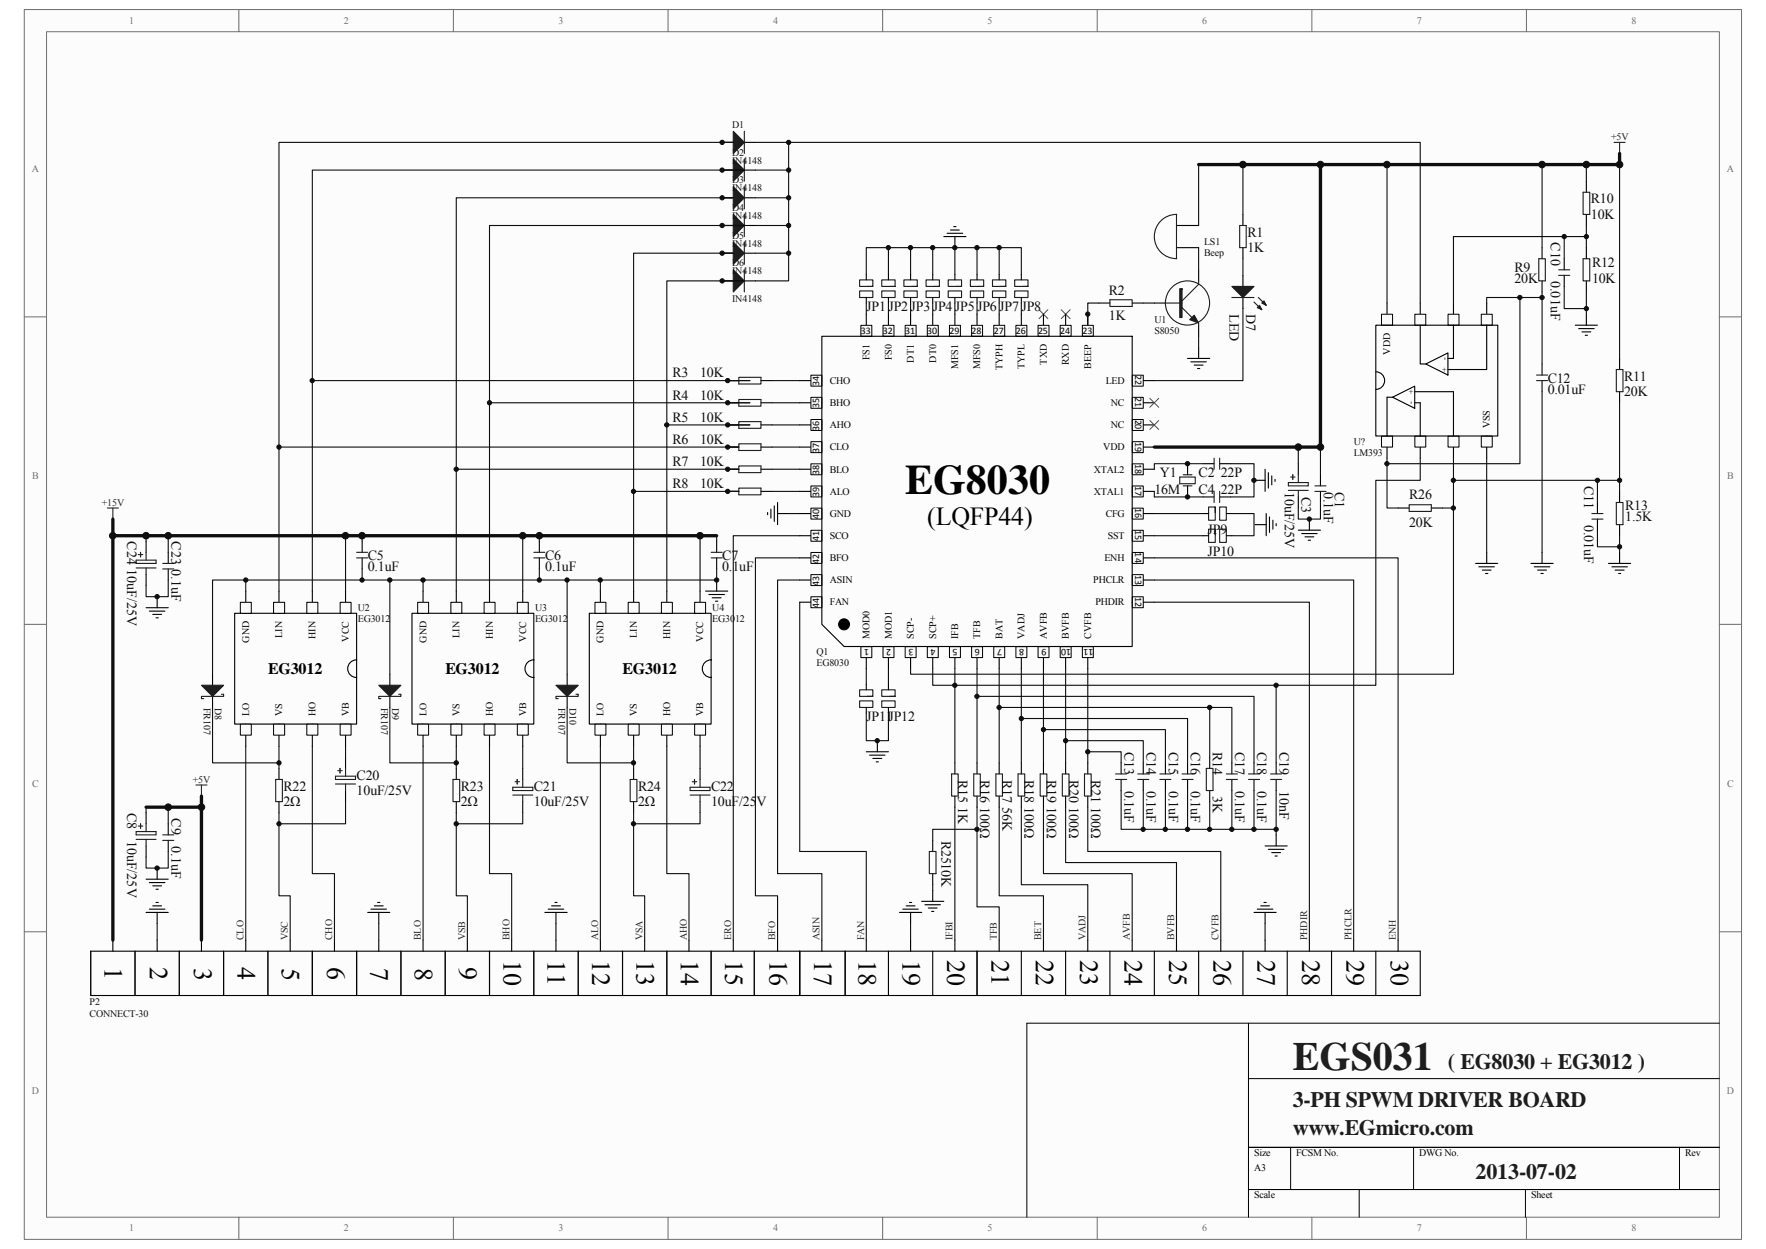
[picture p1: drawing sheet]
<svg xmlns="http://www.w3.org/2000/svg" width="297mm" height="210mm" viewBox="0 0 297 210" stroke-linecap="round" stroke-linejoin="round" font-family="sans-serif">
<defs><g id="words">
<text font-size="7.1" x="152.2" y="83">EG8030</text>
<text font-size="6.7" fill="#1c1c1c" x="217.5" y="179.9">EGS031</text>
<g font-size="4.4">
<text x="156" y="88.2">(LQFP44)</text>
<text x="84.7" y="161.4" transform="rotate(90 84.7 161.4)">10</text>
<text x="92.1" y="161.4" transform="rotate(90 92.1 161.4)">11</text>
<text x="99.6" y="161.4" transform="rotate(90 99.6 161.4)">12</text>
<text x="107.1" y="161.4" transform="rotate(90 107.1 161.4)">13</text>
<text x="114.5" y="161.4" transform="rotate(90 114.5 161.4)">14</text>
<text x="122" y="161.4" transform="rotate(90 122 161.4)">15</text>
<text x="129.5" y="161.4" transform="rotate(90 129.5 161.4)">16</text>
<text x="136.9" y="161.4" transform="rotate(90 136.9 161.4)">17</text>
<text x="144.4" y="161.4" transform="rotate(90 144.4 161.4)">18</text>
<text x="151.8" y="161.4" transform="rotate(90 151.8 161.4)">19</text>
<text x="159.3" y="161.4" transform="rotate(90 159.3 161.4)">20</text>
<text x="166.8" y="161.4" transform="rotate(90 166.8 161.4)">21</text>
<text x="174.2" y="161.4" transform="rotate(90 174.2 161.4)">22</text>
<text x="181.7" y="161.4" transform="rotate(90 181.7 161.4)">23</text>
<text x="189.2" y="161.4" transform="rotate(90 189.2 161.4)">24</text>
<text x="196.6" y="161.4" transform="rotate(90 196.6 161.4)">25</text>
<text x="204.1" y="161.4" transform="rotate(90 204.1 161.4)">26</text>
<text x="211.5" y="161.4" transform="rotate(90 211.5 161.4)">27</text>
<text x="219" y="161.4" transform="rotate(90 219 161.4)">28</text>
<text x="226.5" y="161.4" transform="rotate(90 226.5 161.4)">29</text>
<text x="233.9" y="161.4" transform="rotate(90 233.9 161.4)">30</text>
<text x="17.6" y="162.5" transform="rotate(90 17.6 162.5)">1</text>
<text x="25.2" y="162.5" transform="rotate(90 25.2 162.5)">2</text>
<text x="32.7" y="162.7" transform="rotate(90 32.7 162.7)">3</text>
<text x="39.9" y="162.5" transform="rotate(90 39.9 162.5)">4</text>
<text x="47.4" y="162.7" transform="rotate(90 47.4 162.7)">5</text>
<text x="55" y="162.5" transform="rotate(90 55 162.5)">6</text>
<text x="62.3" y="162.7" transform="rotate(90 62.3 162.7)">7</text>
<text x="69.8" y="162.7" transform="rotate(90 69.8 162.7)">8</text>
<text x="77.2" y="162.5" transform="rotate(90 77.2 162.5)">9</text>
</g>
<g font-size="3.7" fill="#1c1c1c">
<text x="243.5" y="179.6">( EG8030 + EG3012 )</text>
<text x="217.5" y="186.2">3-PH SPWM DRIVER BOARD</text>
<text x="217.5" y="190.8">www.EGmicro.com</text>
<text x="248.2" y="198.3">2013-07-02</text>
</g>
<g font-size="2.7">
<text x="45.1" y="113.4">EG3012</text>
<text x="74.9" y="113.4">EG3012</text>
<text x="104.7" y="113.4">EG3012</text>
</g>
<g font-size="2.4" fill="#0e0e0e">
<text x="267.6" y="34.2">R10</text>
<text x="209.8" y="39.8">R1</text>
<text x="260.9" y="40.7" transform="rotate(90 260.9 40.7)">C10</text>
<text x="267.6" y="36.8">10K</text>
<text x="209.8" y="42.4">1K</text>
<text x="254.7" y="45.8">R9</text>
<text x="254.7" y="47.6">20K</text>
<text x="260.9" y="47.2" transform="rotate(90 260.9 47.2)">0.01uF</text>
<text x="267.8" y="44.8">R12</text>
<text x="267.8" y="47.6">10K</text>
<text x="145.7" y="52.3">JP1JP2JP3JP4JP5JP6JP7JP8</text>
<text x="186.5" y="49.7">R2</text>
<text x="186.5" y="53.8">1K</text>
<text x="206.8" y="52.8" transform="rotate(90 206.8 52.8)">LED</text>
<text x="209.6" y="52.8" transform="rotate(90 209.6 52.8)">D7</text>
<text x="113.1" y="63.5">R3</text>
<text x="117.7" y="63.5">10K</text>
<text x="260.3" y="64.4">C12</text>
<text x="273.2" y="64">R11</text>
<text x="113.1" y="67.2">R4</text>
<text x="113.1" y="70.9">R5</text>
<text x="117.7" y="67.2">10K</text>
<text x="117.7" y="70.9">10K</text>
<text x="260.3" y="66.3">0.01uF</text>
<text x="273.2" y="66.6">20K</text>
<text x="113.1" y="74.6">R6</text>
<text x="117.7" y="74.6">10K</text>
<text x="113.1" y="78.4">R7</text>
<text x="113.1" y="82.1">R8</text>
<text x="117.7" y="78.4">10K</text>
<text x="117.7" y="82.1">10K</text>
<text x="194.2" y="83">16M</text>
<text x="195.1" y="80.2">Y1</text>
<text x="201.6" y="80.2">C2 22P</text>
<text x="201.6" y="83">C4 22P</text>
<text x="216.1" y="82.6" transform="rotate(90 216.1 82.6)">10uF/25V</text>
<text x="218.9" y="83.6" transform="rotate(90 218.9 83.6)">C3</text>
<text x="222.7" y="82.6" transform="rotate(90 222.7 82.6)">0.1uF</text>
<text x="224.5" y="82.6" transform="rotate(90 224.5 82.6)">C1</text>
<text x="237" y="83.9">R26</text>
<text x="266.4" y="81.7" transform="rotate(90 266.4 81.7)">C11</text>
<text x="203.1" y="89.7">JP9</text>
<text x="237" y="88.6">20K</text>
<text x="266.4" y="88.2" transform="rotate(90 266.4 88.2)">0.01uF</text>
<text x="273.4" y="85.8">R13</text>
<text x="273.4" y="87.7">1.5K</text>
<text x="21.4" y="91" transform="rotate(90 21.4 91)">C24 10uF/25V</text>
<text x="28.8" y="91" transform="rotate(90 28.8 91)">C23 0.1uF</text>
<text x="61.8" y="94.2">C5</text>
<text x="91.7" y="94.2">C6</text>
<text x="121.5" y="94.2">C7</text>
<text x="203.1" y="93.4">JP10</text>
<text x="61.8" y="96.1">0.1uF</text>
<text x="91.7" y="96.1">0.1uF</text>
<text x="121.5" y="96.1">0.1uF</text>
<text x="145.7" y="121.2">JP11</text>
<text x="149.4" y="121.2">JP12</text>
<text x="60" y="131.1">C20</text>
<text x="161.2" y="131.1" transform="rotate(90 161.2 131.1)">R15 1K</text>
<text x="164.9" y="131.1" transform="rotate(90 164.9 131.1)">R16 100Ω</text>
<text x="168.6" y="131.1" transform="rotate(90 168.6 131.1)">R17 56K</text>
<text x="172.3" y="131.1" transform="rotate(90 172.3 131.1)">R18 100Ω</text>
<text x="176.1" y="131.1" transform="rotate(90 176.1 131.1)">R19 100Ω</text>
<text x="179.8" y="131.1" transform="rotate(90 179.8 131.1)">R20 100Ω</text>
<text x="183.5" y="131.1" transform="rotate(90 183.5 131.1)">R21 100Ω</text>
<text x="189.1" y="126.4" transform="rotate(90 189.1 126.4)">C13</text>
<text x="192.8" y="126.4" transform="rotate(90 192.8 126.4)">C14</text>
<text x="196.6" y="126.4" transform="rotate(90 196.6 126.4)">C15</text>
<text x="200.3" y="126.4" transform="rotate(90 200.3 126.4)">C16</text>
<text x="204" y="126.4" transform="rotate(90 204 126.4)">R14</text>
<text x="207.7" y="126.4" transform="rotate(90 207.7 126.4)">C17</text>
<text x="211.5" y="126.4" transform="rotate(90 211.5 126.4)">C18</text>
<text x="215.2" y="126.4" transform="rotate(90 215.2 126.4)">C19</text>
<text x="21.4" y="136.7" transform="rotate(90 21.4 136.7)">C8</text>
<text x="28.8" y="137.6" transform="rotate(90 28.8 137.6)">C9</text>
<text x="47.7" y="132.9">R22</text>
<text x="47.7" y="135.5">2Ω</text>
<text x="60" y="133.7">10uF/25V</text>
<text x="77.5" y="132.9">R23</text>
<text x="77.5" y="135.5">2Ω</text>
<text x="89.8" y="132.9">C21</text>
<text x="89.8" y="135.5">10uF/25V</text>
<text x="107.3" y="132.9">R24</text>
<text x="107.3" y="135.5">2Ω</text>
<text x="119.6" y="132.9">C22</text>
<text x="119.6" y="135.5">10uF/25V</text>
<text x="189.1" y="132.9" transform="rotate(90 189.1 132.9)">0.1uF</text>
<text x="192.8" y="132.9" transform="rotate(90 192.8 132.9)">0.1uF</text>
<text x="196.6" y="132.9" transform="rotate(90 196.6 132.9)">0.1uF</text>
<text x="200.3" y="132.9" transform="rotate(90 200.3 132.9)">0.1uF</text>
<text x="204" y="133.9" transform="rotate(90 204 133.9)">3K</text>
<text x="207.7" y="132.9" transform="rotate(90 207.7 132.9)">0.1uF</text>
<text x="211.5" y="132.9" transform="rotate(90 211.5 132.9)">0.1uF</text>
<text x="215.2" y="132.9" transform="rotate(90 215.2 132.9)">10nF</text>
<text x="21.4" y="141.3" transform="rotate(90 21.4 141.3)">10uF/25V</text>
<text x="28.8" y="142.2" transform="rotate(90 28.8 142.2)">0.1uF</text>
<text x="158.4" y="141.3" transform="rotate(90 158.4 141.3)">R2510K</text>
</g>
<g font-size="1.7" fill="#706f64">
<text x="21.7" y="4">1</text>
<text x="57.8" y="4">2</text>
<text x="93.9" y="4">3</text>
<text x="130" y="4">4</text>
<text x="166.1" y="4">5</text>
<text x="202.2" y="4">6</text>
<text x="238.3" y="4">7</text>
<text x="274.4" y="4">8</text>
<text x="5.4" y="28.9">A</text>
<text x="290.5" y="28.9">A</text>
<text x="5.4" y="80.6">B</text>
<text x="290.5" y="80.6">B</text>
<text x="5.4" y="132.3">C</text>
<text x="290.5" y="132.3">C</text>
<text x="5.4" y="184">D</text>
<text x="290.5" y="184">D</text>
<text x="21.7" y="207">1</text>
<text x="57.8" y="207">2</text>
<text x="93.9" y="207">3</text>
<text x="130" y="207">4</text>
<text x="166.1" y="207">5</text>
<text x="202.2" y="207">6</text>
<text x="238.3" y="207">7</text>
<text x="274.4" y="207">8</text>
</g>
<g font-size="1.7" fill="#0e0e0e">
<text x="123.2" y="21.5">D1</text>
<text x="123.2" y="26.2">D2</text>
<text x="123.2" y="27.5">IN4148</text>
<text x="123.2" y="35.5">D4</text>
<text x="123.2" y="30.8">D3</text>
<text x="123.2" y="32.2">IN4148</text>
<text x="123.2" y="40.1">D5</text>
<text x="123.2" y="41.5">IN4148</text>
<text x="123.2" y="36.8">IN4148</text>
<text x="202.5" y="41.3">LS1</text>
<text x="123.2" y="44.8">D6</text>
<text x="123.2" y="46.1">IN4148</text>
<text x="202.5" y="43.1">Beep</text>
<text x="123.2" y="50.8">IN4148</text>
<text x="194.2" y="54.3">U1</text>
<text x="194.2" y="56.2">S8050</text>
<text x="227.7" y="74.8">U?</text>
<text x="227.7" y="76.6">LM393</text>
<text x="60.2" y="102.7">U2</text>
<text x="60.2" y="104.6">EG3012</text>
<text x="90" y="102.7">U3</text>
<text x="90" y="104.6">EG3012</text>
<text x="119.8" y="102.7">U4</text>
<text x="119.8" y="104.6">EG3012</text>
<text x="137.3" y="112">EG8030</text>
<text x="137.3" y="110.2">Q1</text>
<text x="34.3" y="119" transform="rotate(90 34.3 119)">FR107</text>
<text x="36.1" y="119" transform="rotate(90 36.1 119)">D8</text>
<text x="64.1" y="119" transform="rotate(90 64.1 119)">FR107</text>
<text x="66" y="119" transform="rotate(90 66 119)">D9</text>
<text x="93.9" y="119" transform="rotate(90 93.9 119)">FR107</text>
<text x="95.8" y="119" transform="rotate(90 95.8 119)">D10</text>
<text x="15.1" y="169">P2</text>
<text x="15.1" y="170.9">CONNECT-30</text>
</g>
<g font-size="1.7" fill="#262626">
<text x="271" y="23.6">+5V</text>
<text x="17.1" y="85">+15V</text>
<text x="32.4" y="131.6">+5V</text>
<text x="41" y="158.1" transform="rotate(-90 41 158.1)">CLO</text>
<text x="48.4" y="158.1" transform="rotate(-90 48.4 158.1)">VSC</text>
<text x="55.9" y="158.1" transform="rotate(-90 55.9 158.1)">CHO</text>
<text x="70.8" y="158.1" transform="rotate(-90 70.8 158.1)">BLO</text>
<text x="78.2" y="158.1" transform="rotate(-90 78.2 158.1)">VSB</text>
<text x="85.7" y="158.1" transform="rotate(-90 85.7 158.1)">BHO</text>
<text x="100.6" y="158.1" transform="rotate(-90 100.6 158.1)">ALO</text>
<text x="108.1" y="158.1" transform="rotate(-90 108.1 158.1)">VSA</text>
<text x="115.5" y="158.1" transform="rotate(-90 115.5 158.1)">AHO</text>
<text x="123" y="158.1" transform="rotate(-90 123 158.1)">ERO</text>
<text x="130.4" y="158.1" transform="rotate(-90 130.4 158.1)">BFO</text>
<text x="137.9" y="158.1" transform="rotate(-90 137.9 158.1)">ASIN</text>
<text x="145.3" y="158.1" transform="rotate(-90 145.3 158.1)">FAN</text>
<text x="160.2" y="158.1" transform="rotate(-90 160.2 158.1)">IFBI</text>
<text x="167.7" y="158.1" transform="rotate(-90 167.7 158.1)">TFB</text>
<text x="175.1" y="158.1" transform="rotate(-90 175.1 158.1)">BET</text>
<text x="182.6" y="158.1" transform="rotate(-90 182.6 158.1)">VADJ</text>
<text x="190.1" y="158.1" transform="rotate(-90 190.1 158.1)">AVFB</text>
<text x="197.5" y="158.1" transform="rotate(-90 197.5 158.1)">BVFB</text>
<text x="205" y="158.1" transform="rotate(-90 205 158.1)">CVFB</text>
<text x="219.9" y="158.1" transform="rotate(-90 219.9 158.1)">PHDIR</text>
<text x="227.3" y="158.1" transform="rotate(-90 227.3 158.1)">PHCLR</text>
<text x="234.8" y="158.1" transform="rotate(-90 234.8 158.1)">ENH</text>
</g>
<g font-size="1.7">
<text x="144.8" y="56.1">33</text>
<text x="148.5" y="56.1">32</text>
<text x="152.2" y="56.1">31</text>
<text x="156" y="56.1">30</text>
<text x="159.7" y="56.1">29</text>
<text x="163.4" y="56.1">28</text>
<text x="167.2" y="56.1">27</text>
<text x="170.9" y="56.1">26</text>
<text x="174.6" y="56.1">25</text>
<text x="178.3" y="56.1">24</text>
<text x="182.1" y="56.1">23</text>
<text x="233.8" y="59.6" transform="rotate(-90 233.8 59.6)">VDD</text>
<text x="137.8" y="64.9" transform="rotate(-90 137.8 64.9)">34</text>
<text x="139.6" y="64.5">CHO</text>
<text x="146.3" y="60.6" transform="rotate(-90 146.3 60.6)">FS1</text>
<text x="150" y="60.6" transform="rotate(-90 150 60.6)">FS0</text>
<text x="153.7" y="61" transform="rotate(-90 153.7 61)">DT1</text>
<text x="157.4" y="61" transform="rotate(-90 157.4 61)">DT0</text>
<text x="161.2" y="62.1" transform="rotate(-90 161.2 62.1)">MFS1</text>
<text x="164.9" y="62.1" transform="rotate(-90 164.9 62.1)">MFS0</text>
<text x="168.6" y="62.2" transform="rotate(-90 168.6 62.2)">TYPH</text>
<text x="172.3" y="62.1" transform="rotate(-90 172.3 62.1)">TYPL</text>
<text x="176.1" y="61.3" transform="rotate(-90 176.1 61.3)">TXD</text>
<text x="179.8" y="61.4" transform="rotate(-90 179.8 61.4)">RXD</text>
<text x="183.5" y="62" transform="rotate(-90 183.5 62)">BEEP</text>
<text x="186" y="64.5">LED</text>
<text x="190.9" y="63.1" transform="rotate(90 190.9 63.1)">22</text>
<text x="137.8" y="68.7" transform="rotate(-90 137.8 68.7)">35</text>
<text x="139.6" y="68.3">BHO</text>
<text x="139.6" y="72">AHO</text>
<text x="186.9" y="72">NC</text>
<text x="186.9" y="68.3">NC</text>
<text x="190.9" y="66.8" transform="rotate(90 190.9 66.8)">21</text>
<text x="190.9" y="70.5" transform="rotate(90 190.9 70.5)">20</text>
<text x="137.8" y="76.1" transform="rotate(-90 137.8 76.1)">37</text>
<text x="137.8" y="72.4" transform="rotate(-90 137.8 72.4)">36</text>
<text x="139.6" y="75.7">CLO</text>
<text x="185.6" y="75.7">VDD</text>
<text x="190.9" y="74.3" transform="rotate(90 190.9 74.3)">19</text>
<text x="190.9" y="78" transform="rotate(90 190.9 78)">18</text>
<text x="250.6" y="72" transform="rotate(-90 250.6 72)">VSS</text>
<text x="137.8" y="83.6" transform="rotate(-90 137.8 83.6)">39</text>
<text x="137.8" y="79.8" transform="rotate(-90 137.8 79.8)">38</text>
<text x="139.6" y="79.4">BLO</text>
<text x="139.6" y="83.2">ALO</text>
<text x="184" y="83.2">XTAL1</text>
<text x="184" y="79.4">XTAL2</text>
<text x="190.9" y="81.7" transform="rotate(90 190.9 81.7)">17</text>
<text x="137.8" y="87.3" transform="rotate(-90 137.8 87.3)">40</text>
<text x="139.6" y="86.9">GND</text>
<text x="186" y="86.9">CFG</text>
<text x="190.9" y="85.4" transform="rotate(90 190.9 85.4)">16</text>
<text x="190.9" y="89.2" transform="rotate(90 190.9 89.2)">15</text>
<text x="137.8" y="94.7" transform="rotate(-90 137.8 94.7)">42</text>
<text x="137.8" y="91" transform="rotate(-90 137.8 91)">41</text>
<text x="139.6" y="90.6">SCO</text>
<text x="139.6" y="94.3">BFO</text>
<text x="185.8" y="94.3">ENH</text>
<text x="186.3" y="90.6">SST</text>
<text x="190.9" y="92.9" transform="rotate(90 190.9 92.9)">14</text>
<text x="137.8" y="98.5" transform="rotate(-90 137.8 98.5)">43</text>
<text x="139.6" y="98.1">ASIN</text>
<text x="139.6" y="101.8">FAN</text>
<text x="183.9" y="98.1">PHCLR</text>
<text x="184.3" y="101.8">PHDIR</text>
<text x="190.9" y="96.6" transform="rotate(90 190.9 96.6)">13</text>
<text x="190.9" y="100.3" transform="rotate(90 190.9 100.3)">12</text>
<text x="47.5" y="107.2" transform="rotate(-90 47.5 107.2)">LIN</text>
<text x="53.1" y="107.4" transform="rotate(-90 53.1 107.4)">HIN</text>
<text x="58.7" y="107.9" transform="rotate(-90 58.7 107.9)">VCC</text>
<text x="77.3" y="107.2" transform="rotate(-90 77.3 107.2)">LIN</text>
<text x="82.9" y="107.4" transform="rotate(-90 82.9 107.4)">HIN</text>
<text x="88.5" y="107.9" transform="rotate(-90 88.5 107.9)">VCC</text>
<text x="107.1" y="107.2" transform="rotate(-90 107.1 107.2)">LIN</text>
<text x="112.7" y="107.4" transform="rotate(-90 112.7 107.4)">HIN</text>
<text x="118.3" y="107.9" transform="rotate(-90 118.3 107.9)">VCC</text>
<text x="137.8" y="102.2" transform="rotate(-90 137.8 102.2)">44</text>
<text x="146.3" y="107.4" transform="rotate(-90 146.3 107.4)">MOD0</text>
<text x="150" y="107.4" transform="rotate(-90 150 107.4)">MOD1</text>
<text x="153.7" y="107.4" transform="rotate(-90 153.7 107.4)">SCP-</text>
<text x="157.4" y="107.4" transform="rotate(-90 157.4 107.4)">SCP+</text>
<text x="161.2" y="107.4" transform="rotate(-90 161.2 107.4)">IFB</text>
<text x="164.9" y="107.4" transform="rotate(-90 164.9 107.4)">TFB</text>
<text x="168.6" y="107.4" transform="rotate(-90 168.6 107.4)">BAT</text>
<text x="172.3" y="107.4" transform="rotate(-90 172.3 107.4)">VADJ</text>
<text x="176.1" y="107.4" transform="rotate(-90 176.1 107.4)">AVFB</text>
<text x="179.8" y="107.4" transform="rotate(-90 179.8 107.4)">BVFB</text>
<text x="183.5" y="107.4" transform="rotate(-90 183.5 107.4)">CVFB</text>
<text x="41.9" y="108" transform="rotate(-90 41.9 108)">GND</text>
<text x="71.7" y="108" transform="rotate(-90 71.7 108)">GND</text>
<text x="101.5" y="108" transform="rotate(-90 101.5 108)">GND</text>
<text x="146.2" y="109.2" transform="rotate(180 146.2 109.2)">1</text>
<text x="149.9" y="109.2" transform="rotate(180 149.9 109.2)">2</text>
<text x="153.6" y="109.2" transform="rotate(180 153.6 109.2)">3</text>
<text x="157.3" y="109.2" transform="rotate(180 157.3 109.2)">4</text>
<text x="161.1" y="109.2" transform="rotate(180 161.1 109.2)">5</text>
<text x="164.8" y="109.2" transform="rotate(180 164.8 109.2)">6</text>
<text x="168.5" y="109.2" transform="rotate(180 168.5 109.2)">7</text>
<text x="172.3" y="109.2" transform="rotate(180 172.3 109.2)">8</text>
<text x="176" y="109.2" transform="rotate(180 176 109.2)">9</text>
<text x="180.2" y="109.2" transform="rotate(180 180.2 109.2)">10</text>
<text x="183.9" y="109.2" transform="rotate(180 183.9 109.2)">11</text>
<text x="41.9" y="120.4" transform="rotate(-90 41.9 120.4)">LO</text>
<text x="47.5" y="120.4" transform="rotate(-90 47.5 120.4)">VS</text>
<text x="53.1" y="120.4" transform="rotate(-90 53.1 120.4)">HO</text>
<text x="58.7" y="120.4" transform="rotate(-90 58.7 120.4)">VB</text>
<text x="71.7" y="120.4" transform="rotate(-90 71.7 120.4)">LO</text>
<text x="77.3" y="120.4" transform="rotate(-90 77.3 120.4)">VS</text>
<text x="82.9" y="120.4" transform="rotate(-90 82.9 120.4)">HO</text>
<text x="88.5" y="120.4" transform="rotate(-90 88.5 120.4)">VB</text>
<text x="101.5" y="120.4" transform="rotate(-90 101.5 120.4)">LO</text>
<text x="107.1" y="120.4" transform="rotate(-90 107.1 120.4)">VS</text>
<text x="112.7" y="120.4" transform="rotate(-90 112.7 120.4)">HO</text>
<text x="118.3" y="120.4" transform="rotate(-90 118.3 120.4)">VB</text>
<text x="210.9" y="194.4">Size</text>
<text x="210.9" y="196.8">A3</text>
<text x="218" y="194.4">FCSM No.</text>
<text x="238.7" y="194.4">DWG No.</text>
<text x="283.4" y="194.4">Rev</text>
<text x="210.9" y="201.4">Scale</text>
<text x="257.5" y="201.4">Sheet</text>
</g>
<g font-size="1.3">
<text x="243.3" y="60.5" transform="rotate(-90 243.3 60.5)">-</text>
<text x="243.4" y="62.5" transform="rotate(-90 243.4 62.5)">+</text>
<text x="237.7" y="67.9" transform="rotate(-90 237.7 67.9)">-</text>
<text x="237.8" y="66.2" transform="rotate(-90 237.8 66.2)">+</text>
</g>
</g></defs>
<path d="M4.1 1.6h288.8v206.8h-288.8z" fill="#fcfcfc"/>
<path d="M4.1 1.6h288.8v206.8h-288.8z" fill="none" stroke="#6e6e6e" stroke-width=".17"/>
<path d="M7.8 5.4h281.4v199.2h-281.4z" fill="#fcfcfc"/>
<g fill="none" stroke="#6e6e6e" stroke-width=".17">
<path d="M7.8 5.3h281.4v199.3h-281.4zM40.2 1.6v3.7M76.3 1.6v3.7M112.4 1.6v3.7M148.5 1.6v3.7M184.5 1.6v3.7M220.7 1.6v3.7M256.7 1.6v3.7M4.1 53.3h3.7M289.2 53.3h3.7M4.1 105h3.7M289.2 105h3.7"/>
<path d="M4.1 156.7h3.7M289.2 156.7h3.7M40.2 204.6v3.8M76.3 204.6v3.8M112.4 204.6v3.8M148.5 204.6v3.8M184.5 204.6v3.8M220.7 204.6v3.8M256.7 204.6v3.8"/>
</g>
<path d="M210 172v32.6M289.2 172h-116.5v32.6M210 181.3h79.2M210 192.9h79.2M210 200h79.2M217.1 192.9v7.1M228.6 200v4.6M237.8 192.9v7.1M256.6 200v4.6M282.5 192.9v7.1" fill="none" stroke="#000" stroke-width=".17"/>
<g fill="none" stroke="#0e0e0e" stroke-width=".19">
<path d="M123.3 33.3h-46.6v45.6M123.3 23.9h-76.4v51.3M125.2 37.9h-42.9v29.8M125.2 28.6h-72.7v35.4M127.1 37.9h5.5v4.7M127.1 33.3h5.5v4.6M127.1 28.6h5.5v4.7M233.3 27.7v23.2M123.3 42.6h-16.7v40M125.2 47.2h-13v24.2M127.1 42.6h5.5v4.6h-5.5M145.7 46.1v-4.5h26.1v4.5"/>
<path d="M145.7 50.9v1.9M149.4 41.6v4.5M149.4 50.9v1.9M153.2 41.6v4.5M153.2 50.9v1.9M156.9 41.6v4.5M156.9 50.9v1.9M160.6 41.6v4.5M160.6 50.9v1.9M164.3 41.6v4.5M164.3 50.9v1.9M168.1 41.6v4.5"/>
<path d="M168.1 50.9v1.9M171.8 50.9v1.9M184.8 50.9h-1.8v3.8M192.3 50.9h1.9M201.6 56.5v1.9M201.6 41.6v3.8M209.1 51.9v12.1h-14.9M209.1 43.5v2.8M124.3 78.9h-47.6v20.5M124.3 75.2h-77.4v24.2M126.1 71.4h-13.9v28M126.1 67.7h-43.8v31.7"/>
<path d="M126.1 64h-73.6v35.4M129.9 64h4.6M129.9 67.7h4.6M129.9 71.4h4.6M129.9 75.2h4.6M129.9 78.9h4.6M207 78h3.9v5.5h-3.9M250.1 77v15.9M28.3 97.5v2.8h-3.7v-1.9M41.3 97.5h24.3M71.2 97.5h24.2M87.9 90.1v9.3"/>
<path d="M90.7 90.1v.9M120.5 95.7v1.8h-19.5M124.3 82.6h-17.7v16.8M129.9 82.6h4.6M132.6 86.3h1.9M134.5 97.5h-3.7v49.4h7.4v11.2M134.5 90.1h-11.2v68M134.5 93.8h-7.4v56.8h3.7v7.5M194.2 93.8h41v64.3M194.2 86.3h8.2M194.2 90.1h8.2M194.2 97.5h33.5v60.6"/>
<path d="M207.2 86.3h3.7v3.8h-3.7M222.1 84.5v2.8h-3.7v-1.9M65.6 118.9v9.3h11.1v-2.7M134.5 101.2v42h11.2v14.9M145.7 119.9v4.6h3.7v-4.6M145.7 112.4v2.6M149.4 112.4v2.6M164.3 112.4v15.8M164.3 117.1h46.6v11.1M168.1 118.9h39.1v9.3M168.1 112.4v15.8M171.8 112.4v15.8"/>
<path d="M175.5 112.4v15.8M179.2 112.4v15.8M183 112.4v15.8M194.2 101.2h26v56.9M203.5 118.9v8.4M41.3 125.5v32.6M46.9 138.5v12.1h1.9v7.5M52.5 125.5v21.4h3.8v11.2M58.1 134.8v3.7h-11.2v-1.9M58.1 125.5v1.8M71.2 125.5v32.6M76.7 138.5v12.1h1.9v7.5"/>
<path d="M76.7 136.6v1.9h11.2v-1.9M82.3 125.5v21.4h3.8v11.2M101 125.5v32.6M106.6 138.5v12.1h1.8v7.5M106.6 136.6v1.9h11.1v-1.9M112.2 125.5v21.4h3.7v11.2M160.6 135.7v22.4M164.3 135.7v16.8h3.8v5.6M164.3 139.4h-7.4v1.9M168.1 135.7v14.9h7.4v7.5M171.8 135.7v13h11.2v9.4M171.8 120.8h27.9v7.4"/>
<path d="M175.5 135.7v11.2h14.9v11.2M175.5 122.7h20.5v5.5M179.2 135.7v9.3h18.7v13.1M179.2 124.5h13.1v3.7M183 135.7v7.5h22.3v14.9M183 126.4h5.6v1.8M188.6 132.9v6.5h26M192.3 132.9v6.5M196 132.9v6.5M199.7 132.9v6.5M203.5 134.8v4.6M207.2 132.9v6.5"/>
<path d="M210.9 132.9v6.5M214.6 132.9v7.5M26.4 155.3v2.8M63.7 155.3v2.8M93.5 155.3v2.8M153.2 155.3v2.8M156.9 148.7v1M212.8 155.3v2.8"/>
</g>
<g fill="none" stroke="#000" stroke-width=".19">
<path d="M121.5 37.9h1.8M121.5 33.3h1.8M121.5 28.6h1.8M121.5 23.9h1.8M125.2 37.9h1.9M125.2 33.3h1.9M125.2 28.6h1.9M125.2 23.9h1.9M158.7 39.8h3.8M159.3 39.2h2.6M159.9 38.7h1.5M160.4 38.1h.4"/>
<path d="M160.6 39.8v1.8M197.9 37.9h3.7M209.1 36v1.9M266.8 30.5v1.8M266.8 36v1.9M121.5 47.2h1.8M121.5 42.6h1.8M125.2 47.2h1.9M125.2 42.6h1.9M145.7 46.1v1M145.7 50v.9M149.4 46.1v1"/>
<path d="M149.4 50v.9M153.2 46.1v1M153.2 50v.9M156.9 46.1v1M156.9 50v.9M160.6 46.1v1M160.6 50v.9M164.3 46.1v1M164.3 50v.9M168.1 46.1v1M168.1 50v.9M171.8 46.1v1"/>
<path d="M171.8 50v.9M184.8 50.9h1.9M190.4 50.9h1.9M194.2 50.9h1.8M197.9 41.6h3.7M201.6 58.4v1.9M201.6 45.4v1.8M201.6 54.7v1.8M209.1 41.6v1.9M209.1 46.3v1.9M209.1 50v1.9M263.1 43.5v1.9"/>
<path d="M263.1 46.3v1.9M265 54.7h3.7M265.5 55.2h2.6M266.1 55.8h1.5M266.6 56.4h.4M266.8 52.8v1.9M266.8 41.6v1.9M266.8 47.2v1.9M122.4 64h1.9M122.4 67.7h1.9M122.4 71.4h1.9M122.4 75.2h1.9"/>
<path d="M122.4 78.9h1.9M128 64h1.9M128 67.7h1.9M128 71.4h1.9M128 75.2h1.9M128 78.9h1.9M199.7 78v1.8M199.7 60.3h3.8M200.3 60.8h2.6M200.9 61.4h1.5M201.4 62h.4M202.4 78h1.8"/>
<path d="M205.1 78h1.9M212.8 78.9v3.7M213.3 79.5v2.6M218.4 78v1.8M222.1 79.8v1.9M272.4 60.3v1.8M272.4 65.8v1.9M24.6 91v1.9M24.6 96.6v1.8M28.3 92.9v1.8M28.3 95.7v1.8M60.9 91v1.9"/>
<path d="M60.9 93.8v1.9M90.7 91v1.9M90.7 93.8v1.9M118.7 99.4h3.7M119.2 99.9h2.7M120.5 91v1.9M120.5 93.8v1.9M120.5 97.5v1.9M122.4 82.6h1.9M128 82.6h1.9M129.1 86.2v.3M129.7 85.6v1.5"/>
<path d="M130.2 85v2.7M130.8 86.3h1.8M130.8 84.5v3.7M199.7 81.7v1.8M202.3 86.3h1M202.3 90.1h1M202.3 83.5h1.9M205.1 83.5h1.9M206.3 86.3h.9M206.3 90.1h.9M210.9 80.8h1.9M211.1 88.2h1.9"/>
<path d="M213 86.3v3.8M213.5 86.9v2.6M213.9 80v1.5M214.1 87.5v1.5M214.5 80.6v.3M214.6 88v.4M218.4 83.5v1.9M218.4 89.1h3.7M218.9 89.7h2.6M219.5 90.3h1.5M220 90.8h.4M220.2 87.3v1.8"/>
<path d="M222.1 82.6v1.9M235.2 85.4h1.8M240.7 85.4h1.9M248.2 94.7h3.7M248.7 95.3h2.7M249.3 95.8h1.5M249.9 96.4h.4M250.1 92.9v1.8M268.7 84.5v1.8M268.7 87.3v1.8M270.5 94.7h3.8M271.1 95.3h2.6"/>
<path d="M271.7 95.8h1.5M272.2 96.4h.4M272.4 92.9v1.8M272.4 82.6v1.9M272.4 88.2v1.9M24.6 102.2h3.7M25.1 102.7h2.6M25.7 103.3h1.5M26.2 103.9h.4M26.4 100.3v1.9M35.7 113.3v1.9M35.7 117.1v1.8"/>
<path d="M65.6 113.3v1.9M65.6 117.1v1.8M95.4 113.3v1.9M95.4 117.1v1.8M119.8 100.5h1.5M120.4 101.1h.3M145.7 108.7v3.7M145.7 115v1M145.7 118.9v1M149.4 108.7v3.7M149.4 115v1M149.4 118.9v1"/>
<path d="M153.2 108.7v3.7M156.9 108.7v3.7M160.6 108.7v3.7M164.3 108.7v3.7M168.1 108.7v3.7M171.8 108.7v3.7M175.5 108.7v3.7M179.2 108.7v3.7M183 108.7v3.7M46.9 129.2v1.8M46.9 134.8v1.8M58.1 127.3v1.9"/>
<path d="M58.1 132.9v1.9M76.7 129.2v1.8M76.7 134.8v1.8M87.9 129.2v1.8M87.9 134.8v1.8M106.6 129.2v1.8M106.6 134.8v1.8M117.7 129.2v1.8M117.7 134.8v1.8M145.7 126.4h3.7M146.3 127h2.6M146.8 127.5h1.5"/>
<path d="M147.4 128.1h.3M147.6 124.5v1.9M160.6 128.2v1.9M160.6 133.8v1.9M164.3 128.2v1.9M164.3 133.8v1.9M168.1 128.2v1.9M168.1 133.8v1.9M171.8 128.2v1.9M171.8 133.8v1.9M175.5 128.2v1.9M175.5 133.8v1.9"/>
<path d="M179.2 128.2v1.9M179.2 133.8v1.9M183 128.2v1.9M183 133.8v1.9M188.6 128.2v1.9M188.6 131v1.9M192.3 128.2v1.9M192.3 131v1.9M196 128.2v1.9M196 131v1.9M199.7 128.2v1.9M199.7 131v1.9"/>
<path d="M203.5 127.3v1.9M203.5 132.9v1.9M207.2 128.2v1.9M207.2 131v1.9M210.9 128.2v1.9M210.9 131v1.9M214.6 128.2v1.9M214.6 131v1.9M15.3 159.9h149v7.5h-149zM19 158.1v1.8M22.7 159.9v7.5M24.6 153.4h3.7"/>
<path d="M25.1 152.8h2.6M25.7 152.3h1.5M26.2 151.7h.4M26.4 153.4v1.9M26.4 158.1v1.8M30.2 159.9v7.5M33.9 158.1v1.8M37.6 159.9v7.5M41.3 158.1v1.8M45.1 159.9v7.5M48.8 158.1v1.8M52.5 159.9v7.5"/>
<path d="M56.3 158.1v1.8M60 159.9v7.5M61.8 153.4h3.8M62.4 152.8h2.6M63 152.3h1.4M63.5 151.7h.4M63.7 153.4v1.9M63.7 158.1v1.8M67.4 159.9v7.5M71.2 158.1v1.8M74.9 159.9v7.5M78.6 158.1v1.8"/>
<path d="M82.3 159.9v7.5M86.1 158.1v1.8M89.8 159.9v7.5M91.6 153.4h3.8M92.2 152.8h2.6M92.8 152.3h1.5M93.3 151.7h.4M93.5 153.4v1.9M93.5 158.1v1.8M97.3 159.9v7.5M101 158.1v1.8M104.7 159.9v7.5"/>
<path d="M108.4 158.1v1.8M112.2 159.9v7.5M115.9 158.1v1.8M119.6 159.9v7.5M123.3 158.1v1.8M126.9 159.9v7.5M130.8 158.1v1.8M134.5 159.9v7.5M138.2 158.1v1.8M142.2 159.9v7.5M145.7 158.1v1.8M149.4 159.9v7.5"/>
<path d="M151.3 153.4h3.7M151.8 152.8h2.6M152.4 152.3h1.5M153 151.7h.3M153.2 153.4v1.9M153.2 158.1v1.8M155 151.5h3.7M155.6 152.1h2.6M156.1 152.7h1.5M156.7 153.2h.4M156.9 141.3v1.9M156.9 146.9v1.8"/>
<path d="M156.9 149.7v1.8M156.9 159.9v7.5M160.6 158.1v1.8M164.3 159.9h74.6v7.5h-74.6zM168.1 158.1v1.8M171.8 159.9v7.5M175.5 158.1v1.8M179.2 159.9v7.5M183 158.1v1.8M186.7 159.9v7.5M190.4 158.1v1.8M194.2 159.9v7.5"/>
<path d="M197.9 158.1v1.8M201.6 159.9v7.5M205.3 158.1v1.8M209.1 159.9v7.5M210.9 153.4h3.7M211.5 152.8h2.6M212 152.3h1.5M212.6 151.7h.4M212.8 153.4v1.9M212.8 158.1v1.8M212.8 142.2h3.7M213.3 142.8h2.7"/>
<path d="M213.9 143.3h1.5M214.5 143.9h.3M214.6 140.4v1.8M216.5 159.9v7.5M220.2 158.1v1.8M224 159.9v7.5M227.7 158.1v1.8M231.4 159.9v7.5M235.2 158.1v1.8"/>
</g>
<g fill="none" stroke="#1c1c1c" stroke-width=".19">
<path d="M125.2 22.1v3.7M125.2 26.7v3.8M125.2 31.4v3.7M125.2 36v3.8M195.2 37.1a3.7 3.7 0 0 1 2.7-1.1v7.5a3.7 3.7 0 0 1-3.5-2.3 3.7 3.7 0 0 1 .8-4.1zM208.5 37.9h1.1v3.7h-1.1zM266.3 32.3h1.1v3.7h-1.1zM125.2 40.7v3.7M125.2 45.4v3.7M144.6 48.9h2.2v1.1h-2.2zM145.9 48.2h.9v-1.1h-2.2v1.1h2.2M148.3 48.9h2.3v1.1h-2.3z"/>
<path d="M149.6 48.2h1v-1.1h-2.3v1.1h2.3M152 48.9h2.3v1.1h-2.3zM153.3 48.2h1v-1.1h-2.3v1.1h2.3M155.8 48.9h2.2v1.1h-2.2zM157.1 48.2h.9v-1.1h-2.2v1.1h2.2M159.5 48.9h2.2v1.1h-2.2zM160.8 48.2h.9v-1.1h-2.2v1.1h2.2M163.2 48.9h2.3v1.1h-2.3zM164.5 48.2h1v-1.1h-2.3v1.1h2.3M166.9 48.9h2.3v1.1h-2.3zM168.3 48.2h.9v-1.1h-2.3v1.1h2.3M170.7 48.9h2.2v1.1h-2.2z"/>
<path d="M172 48.2h.9v-1.1h-2.2v1.1h2.2M186.7 50.4h3.7v1.1h-3.7zM196 50.9h2.8M198.8 51.7l1.7 1.7M201.6 47.2v.6l-2.8 2.8M201.6 54.3v.4M207.2 50h3.7M210.9 50.8l1.3 1.3M211.7 50l1.3 1.3M262.2 45.4h1.8M262.2 46.3h1.8M266.3 43.5h1.1v3.7h-1.1z"/>
<path d="M124.3 63.4h3.7v1.2h-3.7zM124.3 67.2h3.7v1.1h-3.7zM124.3 70.9h3.7v1.1h-3.7zM124.3 74.6h3.7v1.1h-3.7zM124.3 78.3h3.7v1.2h-3.7zM199 79.8h1.5M204.2 77v1.9M205.1 77v1.9M217.4 79.8v.8M218.4 79.8v1.3M271.9 62.1h1.1v3.7h-1.1zM22.9 94.2h3.3v.5h-3.3z"/>
<path d="M22.9 95.5h3.3M23.3 93.2h.7M23.6 92.9v.7M24.6 92.9v1.3M24.6 95.5v1.1M27.4 94.7h1.8M27.4 95.7h1.8M60 92.9h1.8M60 93.8h1.8M89.8 92.9h1.8M89.8 93.8h1.8M119.6 92.9h1.9"/>
<path d="M119.6 93.8h1.9M124.3 82.1h3.7v1.1h-3.7zM198.4 80.2h2.6v1.1h-2.6zM199 81.7h1.5M204.2 82.6v1.9M204.4 85.2v2.3h-1.1v-2.3h1.1v1M204.4 89v2.2h-1.1v-2.2h1.1v.9M205.1 85.2h1.2v2.3h-1.2zM205.1 89h1.2v2.2h-1.2zM205.1 82.6v1.9M216.7 81.1h3.3v.6h-3.3zM216.7 82.4h3.3"/>
<path d="M217.1 80.2h.7M218.4 82.4v1.1M221.2 81.7h1.8M221.2 82.6h1.8M237 84.9h3.7v1.1h-3.7zM267.8 86.3h1.8M267.8 87.3h1.8M271.9 84.5h1.1v3.7h-1.1zM37.3 116.7h.3v.4h-3.7v.4h.4M67.1 116.7h.3v.4h-3.7v.4h.4M96.9 116.7h.4v.4h-3.8v.4h.4M144.6 117.8h2.2v1.1h-2.2z"/>
<path d="M145.9 117.1h.9v-1.1h-2.2v1.1h2.2M148.3 117.8h2.3v1.1h-2.3zM149.6 117.1h1v-1.1h-2.3v1.1h2.3M46.4 131h1.1v3.8h-1.1zM56.4 130.5h3.4v.5h-3.4zM56.4 131.8h3.4M56.8 129.6h.7M57.2 129.2v.7M58.1 129.2v1.3M58.1 131.8v1.1M76.2 131h1.1v3.8h-1.1zM86.3 133.7h3.3"/>
<path d="M86.3 132.4h3.3v.5h-3.3zM86.6 131.4h.8M87 131v.8M87.9 131v1.4M87.9 133.7v1.1M106 131h1.1v3.8h-1.1zM116.1 132.4h3.3v.5h-3.3zM116.1 133.7h3.3M116.4 131.4h.8M116.8 131v.8M117.7 131v1.4M117.7 133.7v1.1"/>
<path d="M160.1 130.1h1.1v3.7h-1.1zM163.8 130.1h1.1v3.7h-1.1zM167.5 130.1h1.1v3.7h-1.1zM171.2 130.1h1.2v3.7h-1.2zM175 130.1h1.1v3.7h-1.1zM178.7 130.1h1.1v3.7h-1.1zM182.4 130.1h1.1v3.7h-1.1zM187.6 130.1h1.9M187.6 131h1.9M191.4 130.1h1.8M191.4 131h1.8M195.1 130.1h1.9"/>
<path d="M195.1 131h1.9M198.8 130.1h1.9M198.8 131h1.9M202.9 129.2h1.1v3.7h-1.1zM206.3 130.1h1.8M206.3 131h1.8M210 130.1h1.9M210 131h1.9M213.7 130.1h1.9M213.7 131h1.9M156.3 143.2h1.1v3.7h-1.1z"/>
<circle cx="199.7" cy="50.9" r="3.7"/>
</g>
<path d="M202.3 78h-8.1v.9M194.2 83.5h8.1" fill="none" stroke="#111" stroke-width=".19"/>
<g fill="#1c1c1c" stroke="#1c1c1c" stroke-width=".19">
<path d="M200.1 53.7l.8-.7 .7 1.3z"/>
<path d="M207.2 48.2h3.7l-1.8 1.8z"/>
<path d="M211.5 51.7l.4-.4 .3 .8z"/>
<path d="M212.2 50.9l.4-.3 .4 .7z"/>
<path d="M93.5 115.2h3.8l-1.9 1.9z"/>
<path d="M63.7 115.2h3.7l-1.8 1.9z"/>
<path d="M33.9 115.2h3.7l-1.9 1.9z"/>
<path d="M123.3 45.4l1.9 1.8-1.9 1.9z"/>
<path d="M123.3 40.7l1.9 1.9-1.9 1.8z"/>
<path d="M123.3 36l1.9 1.9-1.9 1.9z"/>
<path d="M123.3 31.4l1.9 1.9-1.9 1.8z"/>
<path d="M123.3 26.7l1.9 1.9-1.9 1.9z"/>
<path d="M123.3 22.1l1.9 1.8-1.9 1.9z"/>
<path d="M198.4 48.5v4.9h.4v-4.9z" fill-rule="evenodd"/>
</g>
<g fill="none" stroke="#262626" stroke-width=".19">
<path d="M271.5 23.9h1.8M272.4 23.9v1.9M18.1 85.4h1.8M19 85.4v1.9M33 132h1.8M33.9 132v1.8M15.3 159.9v7.5M22.7 159.9v7.5M30.2 159.9v7.5M37.6 159.9v7.5M45.1 159.9v7.5M52.5 159.9v7.5"/>
<path d="M60 159.9v7.5M67.4 159.9v7.5M74.9 159.9v7.5M82.3 159.9v7.5M89.8 159.9v7.5M97.3 159.9v7.5M104.7 159.9v7.5M112.2 159.9v7.5M119.6 159.9v7.5M126.9 159.9v7.5M134.5 159.9v7.5"/>
</g>
<path d="M174.8 52.1l1.5 1.5M176.3 52.1l-1.5 1.5M178.5 52.1l1.5 1.5M180 52.1l-1.5 1.5" fill="none" stroke="#4c4c4c" stroke-width=".17"/>
<path d="M144.8 108.7h1.8v1.9h-1.8z" fill="#fafafa"/>
<path d="M144.8 108.7h1.8v1.9h-1.8z" fill="none" stroke="#000" stroke-width=".17"/>
<path d="M148.5 108.7h1.9v1.9h-1.9z" fill="#fafafa"/>
<path d="M148.5 108.7h1.9v1.9h-1.9z" fill="none" stroke="#000" stroke-width=".17"/>
<path d="M152.3 108.7h1.8v1.9h-1.8z" fill="#fafafa"/>
<path d="M152.2 108.7h1.9v1.9h-1.9z" fill="none" stroke="#000" stroke-width=".17"/>
<path d="M156 108.7h1.8v1.9h-1.8z" fill="#fafafa"/>
<path d="M156 108.7h1.8v1.9h-1.8z" fill="none" stroke="#000" stroke-width=".17"/>
<path d="M159.7 108.7h1.8v1.9h-1.8z" fill="#fafafa"/>
<path d="M159.7 108.7h1.8v1.9h-1.8z" fill="none" stroke="#000" stroke-width=".17"/>
<path d="M163.4 108.7h1.9v1.9h-1.9z" fill="#fafafa"/>
<path d="M163.4 108.7h1.9v1.9h-1.9z" fill="none" stroke="#000" stroke-width=".17"/>
<path d="M167.2 108.7h1.8v1.9h-1.8z" fill="#fafafa"/>
<path d="M167.1 108.7h1.9v1.9h-1.9z" fill="none" stroke="#000" stroke-width=".17"/>
<path d="M170.9 108.7h1.8v1.9h-1.8z" fill="#fafafa"/>
<path d="M170.9 108.7h1.8v1.9h-1.8z" fill="none" stroke="#000" stroke-width=".17"/>
<path d="M174.6 108.7h1.8v1.9h-1.8z" fill="#fafafa"/>
<path d="M174.6 108.7h1.8v1.9h-1.8z" fill="none" stroke="#000" stroke-width=".17"/>
<path d="M178.3 108.7h1.9v1.9h-1.9z" fill="#fafafa"/>
<path d="M178.3 108.7h1.9v1.9h-1.9z" fill="none" stroke="#000" stroke-width=".17"/>
<path d="M182.1 108.7h1.8v1.9h-1.8z" fill="#fafafa"/>
<path d="M182.1 108.7h1.8v1.9h-1.8z" fill="none" stroke="#000" stroke-width=".17"/>
<path d="M190.4 78.9h3.8M190.4 75.2h3.8M190.4 71.4h3.8M190.4 67.7h3.8M190.4 64h3.8M190.4 97.5h3.8M190.4 93.8h3.8M190.4 90.1h3.8M190.4 86.3h3.8M190.4 82.6h3.8M190.4 101.2h3.8" fill="none" stroke="#000" stroke-width=".19"/>
<path d="M190.5 100.4h1.8v1.8h-1.8z" fill="#fafafa"/>
<path d="M190.5 100.3h1.8v1.9h-1.8z" fill="none" stroke="#000" stroke-width=".17"/>
<path d="M190.5 96.6h1.8v1.8h-1.8z" fill="#fafafa"/>
<path d="M190.5 96.6h1.8v1.8h-1.8z" fill="none" stroke="#000" stroke-width=".17"/>
<path d="M190.5 92.9h1.8v1.8h-1.8z" fill="#fafafa"/>
<path d="M190.5 92.9h1.8v1.8h-1.8z" fill="none" stroke="#000" stroke-width=".17"/>
<path d="M190.5 89.2h1.8v1.8h-1.8z" fill="#fafafa"/>
<path d="M190.5 89.2h1.8v1.8h-1.8z" fill="none" stroke="#000" stroke-width=".17"/>
<path d="M190.5 85.4h1.8v1.9h-1.8z" fill="#fafafa"/>
<path d="M190.5 85.4h1.8v1.9h-1.8z" fill="none" stroke="#000" stroke-width=".17"/>
<path d="M190.5 81.7h1.8v1.8h-1.8z" fill="#fafafa"/>
<path d="M190.5 81.7h1.8v1.8h-1.8z" fill="none" stroke="#000" stroke-width=".17"/>
<path d="M190.5 78h1.8v1.8h-1.8z" fill="#fafafa"/>
<path d="M190.5 78h1.8v1.8h-1.8z" fill="none" stroke="#000" stroke-width=".17"/>
<path d="M190.5 74.3h1.8v1.8h-1.8z" fill="#fafafa"/>
<path d="M190.5 74.3h1.8v1.8h-1.8z" fill="none" stroke="#000" stroke-width=".17"/>
<path d="M190.5 70.5h1.8v1.9h-1.8z" fill="#fafafa"/>
<path d="M190.5 70.5h1.8v1.9h-1.8z" fill="none" stroke="#000" stroke-width=".17"/>
<path d="M190.5 66.8h1.8v1.8h-1.8z" fill="#fafafa"/>
<path d="M190.5 66.8h1.8v1.8h-1.8z" fill="none" stroke="#000" stroke-width=".17"/>
<path d="M190.5 63.1h1.8v1.8h-1.8z" fill="#fafafa"/>
<path d="M190.5 63.1h1.8v1.8h-1.8z" fill="none" stroke="#000" stroke-width=".17"/>
<g fill="none" stroke="#000" stroke-width=".19">
<path d="M145.7 52.8v3.7M149.4 52.8v3.7M153.2 52.8v3.7M156.9 52.8v3.7M160.6 52.8v3.7M164.3 52.8v3.7M168.1 52.8v3.7M171.8 52.8v3.7M175.5 52.8v3.7M179.2 52.8v3.7M183 52.8v3.7M134.5 64h3.7"/>
<path d="M134.5 67.7h3.7M134.5 71.4h3.7M134.5 75.2h3.7M134.5 78.9h3.7M134.5 82.6h3.7M134.5 86.3h3.7M134.5 90.1h3.7M134.5 93.8h3.7M134.5 97.5h3.7M134.5 101.2h3.7"/>
</g>
<path d="M182.1 54.7h1.8v1.8h-1.8z" fill="#fafafa"/>
<path d="M182.1 54.7h1.8v1.8h-1.8z" fill="none" stroke="#000" stroke-width=".17"/>
<path d="M178.3 54.7h1.9v1.8h-1.9z" fill="#fafafa"/>
<path d="M178.3 54.7h1.9v1.8h-1.9z" fill="none" stroke="#000" stroke-width=".17"/>
<path d="M174.6 54.7h1.8v1.8h-1.8z" fill="#fafafa"/>
<path d="M174.6 54.7h1.8v1.8h-1.8z" fill="none" stroke="#000" stroke-width=".17"/>
<path d="M170.9 54.7h1.8v1.8h-1.8z" fill="#fafafa"/>
<path d="M170.9 54.7h1.8v1.8h-1.8z" fill="none" stroke="#000" stroke-width=".17"/>
<path d="M167.2 54.7h1.8v1.8h-1.8z" fill="#fafafa"/>
<path d="M167.1 54.7h1.9v1.8h-1.9z" fill="none" stroke="#000" stroke-width=".17"/>
<path d="M163.4 54.7h1.9v1.8h-1.9z" fill="#fafafa"/>
<path d="M163.4 54.7h1.9v1.8h-1.9z" fill="none" stroke="#000" stroke-width=".17"/>
<path d="M159.7 54.7h1.8v1.8h-1.8z" fill="#fafafa"/>
<path d="M159.7 54.7h1.8v1.8h-1.8z" fill="none" stroke="#000" stroke-width=".17"/>
<path d="M156 54.7h1.8v1.8h-1.8z" fill="#fafafa"/>
<path d="M156 54.7h1.8v1.8h-1.8z" fill="none" stroke="#000" stroke-width=".17"/>
<path d="M152.3 54.7h1.8v1.8h-1.8z" fill="#fafafa"/>
<path d="M152.2 54.7h1.9v1.8h-1.9z" fill="none" stroke="#000" stroke-width=".17"/>
<path d="M148.5 54.7h1.9v1.8h-1.9z" fill="#fafafa"/>
<path d="M148.5 54.7h1.9v1.8h-1.9z" fill="none" stroke="#000" stroke-width=".17"/>
<path d="M144.8 54.7h1.8v1.8h-1.8z" fill="#fafafa"/>
<path d="M144.8 54.7h1.8v1.8h-1.8z" fill="none" stroke="#000" stroke-width=".17"/>
<path d="M136.4 63.1h1.8v1.8h-1.8z" fill="#fafafa"/>
<path d="M136.4 63.1h1.8v1.8h-1.8z" fill="none" stroke="#000" stroke-width=".17"/>
<path d="M136.4 66.8h1.8v1.8h-1.8z" fill="#fafafa"/>
<path d="M136.4 66.8h1.8v1.8h-1.8z" fill="none" stroke="#000" stroke-width=".17"/>
<path d="M136.4 70.5h1.8v1.9h-1.8z" fill="#fafafa"/>
<path d="M136.4 70.5h1.8v1.9h-1.8z" fill="none" stroke="#000" stroke-width=".17"/>
<path d="M136.4 74.3h1.8v1.8h-1.8z" fill="#fafafa"/>
<path d="M136.4 74.3h1.8v1.8h-1.8z" fill="none" stroke="#000" stroke-width=".17"/>
<path d="M136.4 78h1.8v1.8h-1.8z" fill="#fafafa"/>
<path d="M136.4 78h1.8v1.8h-1.8z" fill="none" stroke="#000" stroke-width=".17"/>
<path d="M136.4 81.7h1.8v1.8h-1.8z" fill="#fafafa"/>
<path d="M136.4 81.7h1.8v1.8h-1.8z" fill="none" stroke="#000" stroke-width=".17"/>
<path d="M136.4 85.4h1.8v1.9h-1.8z" fill="#fafafa"/>
<path d="M136.4 85.4h1.8v1.9h-1.8z" fill="none" stroke="#000" stroke-width=".17"/>
<path d="M136.4 89.2h1.8v1.8h-1.8z" fill="#fafafa"/>
<path d="M136.4 89.2h1.8v1.8h-1.8z" fill="none" stroke="#000" stroke-width=".17"/>
<path d="M136.4 92.9h1.8v1.8h-1.8z" fill="#fafafa"/>
<path d="M136.4 92.9h1.8v1.8h-1.8z" fill="none" stroke="#000" stroke-width=".17"/>
<path d="M136.4 96.6h1.8v1.8h-1.8z" fill="#fafafa"/>
<path d="M136.4 96.6h1.8v1.8h-1.8z" fill="none" stroke="#000" stroke-width=".17"/>
<path d="M136.4 100.4h1.8v1.8h-1.8z" fill="#fafafa"/>
<path d="M136.4 100.3h1.8v1.9h-1.8z" fill="none" stroke="#000" stroke-width=".17"/>
<path d="M138.2 56.5h52.2v52.2h-48.4l-3.8-3.7zM233.3 50.9v3.8M238.9 50.9v3.8M244.5 50.9v3.8M250.1 50.9v3.8M233.3 73.3v3.7M238.9 73.3v3.7M244.5 73.3v3.7M250.1 73.3v3.7" fill="none" stroke="#000" stroke-width=".19"/>
<circle cx="142" cy="105" r=".93" fill="#000" stroke="#000" stroke-width=".17"/>
<path d="M193.4 67l1.5 1.5M193.4 70.7l1.5 1.5M194.9 67l-1.5 1.5M194.9 70.7l-1.5 1.5" fill="none" stroke="#4c4c4c" stroke-width=".17"/>
<path d="M232.4 73.3h1.8v1.9h-1.8z" fill="#fafafa"/>
<path d="M232.4 73.3h1.8v1.9h-1.8z" fill="none" stroke="#000" stroke-width=".17"/>
<path d="M238 73.3h1.8v1.9h-1.8z" fill="#fafafa"/>
<path d="M238 73.3h1.8v1.9h-1.8z" fill="none" stroke="#000" stroke-width=".17"/>
<path d="M243.6 73.3h1.8v1.9h-1.8z" fill="#fafafa"/>
<path d="M243.6 73.3h1.8v1.9h-1.8z" fill="none" stroke="#000" stroke-width=".17"/>
<path d="M249.2 73.3h1.8v1.9h-1.8z" fill="#fafafa"/>
<path d="M249.1 73.3h1.9v1.9h-1.9z" fill="none" stroke="#000" stroke-width=".17"/>
<path d="M249.2 52.9h1.8v1.8h-1.8z" fill="#fafafa"/>
<path d="M249.1 52.8h1.9v1.9h-1.9z" fill="none" stroke="#000" stroke-width=".17"/>
<path d="M243.6 52.9h1.8v1.8h-1.8z" fill="#fafafa"/>
<path d="M243.6 52.8h1.8v1.9h-1.8z" fill="none" stroke="#000" stroke-width=".17"/>
<path d="M238 52.9h1.8v1.8h-1.8z" fill="#fafafa"/>
<path d="M238 52.8h1.8v1.9h-1.8z" fill="none" stroke="#000" stroke-width=".17"/>
<path d="M232.4 52.9h1.8v1.8h-1.8z" fill="#fafafa"/>
<path d="M232.4 52.8h1.8v1.9h-1.8z" fill="none" stroke="#000" stroke-width=".17"/>
<g fill="none" stroke="#000" stroke-width=".19">
<path d="M231.4 54.7h20.5v18.6h-20.5zM238.9 54.7v6.5h.9M244.5 54.7v5.6h-1M250.1 54.7v7.4h-6.6M259.4 41.6v1.9M259.4 47.2v1.9M231.4 62.5a1.48 1.48 0 0 1 1.5 1.5 1.48 1.48 0 0 1-1.5 1.5M234.2 66.8l3.8-1.9v3.7zM234.2 66.8h-.9v6.5M238 67.7h.9v5.6M238 65.8h6.5v7.5M239.8 61.2l3.7-1.9v3.8z"/>
<path d="M259.4 61.2v1.9M259.4 64v1.8M41.3 99.4v3.7M46.9 99.4v3.7M52.5 99.4v3.7M58.1 99.4v3.7M257.5 94.7h3.7M258.1 95.3h2.6M258.6 95.8h1.5M259.2 96.4h.4M259.4 92.9v1.8M39.5 103.1h20.5v18.6h-20.5z"/>
<path d="M60 110.9a1.48 1.48 0 0 0-1.5 1.5 1.48 1.48 0 0 0 1.5 1.5M24.6 136.6v1.9M28.3 138.5v1.9M41.3 121.7v3.8M46.9 121.7v3.8M52.5 121.7v3.8M58.1 121.7v3.8M24.6 142.2v1.9M24.6 147.8h3.7M25.1 148.4h2.6M25.7 148.9h1.5M26.2 149.5h.4"/>
<path d="M26.4 145.9v1.9M28.3 141.3v1.9"/>
</g>
<g fill="none" stroke="#0e0e0e" stroke-width=".19">
<path d="M127.1 23.9h5.5v4.7M132.6 23.9h106.3v27M201.6 27.7v10.2M209.1 27.7v8.3M259.4 27.7v13.9M263.1 39.8v3.7M266.8 27.7v2.8M266.8 39.8v1.8M266.8 37.9v1.9h-22.3v11.1M272.4 27.7v32.6M255.6 50h-5.5v.9M259.4 49.1v12.1"/>
<path d="M259.4 50h-3.8v28h-22.3M263.1 48.2v3.7h3.7M266.8 49.1v3.7M218.4 78v-2.8h3.7v4.6M233.3 77v8.4h1.9M238.9 77v3.8h-7.5v34.4h-70.8v13M244.5 77v8.4M259.4 65.8v27.1M272.4 67.7v13.1h-27.9M24.6 90.1v.9M28.3 90.1v2.8M194.2 82.6v.9"/>
<path d="M242.6 85.4h1.9v27.9h-91.3v-.9M268.7 89.1v2.8h3.7M268.7 80.8v3.7M272.4 80.8v1.8M272.4 90.1v2.8M156.9 112.4v2.8h3.7v-2.8M214.6 115.2v13M24.6 135.7v.9M28.3 135.7v2.8M28.3 143.2v2.7h-3.7v-1.8"/>
</g>
<path d="M222.1 27.7v47.5h-27.9M272.4 25.8v1.9h-70.8M19 87.3v2.8M120.5 90.1h-101.5v68M24.6 135.7h9.3M33.9 133.8v24.3" fill="none" stroke="#0e0e0e" stroke-width=".56"/>
<path d="M258.8 43.5h1.1v3.7h-1.1zM258.4 63.1h1.9M258.4 64h1.9M22.9 139.8h3.3v.6h-3.3zM23.3 138.9h.7M23.6 138.5v.8M24.6 138.5v1.3M22.9 141.1h3.3M24.6 141.1v1.1M27.4 140.4h1.8M27.4 141.3h1.8" fill="none" stroke="#1c1c1c" stroke-width=".19"/>
<path d="M57.2 101.3h1.9v1.8h-1.9z" fill="#fafafa"/>
<path d="M57.2 101.3h1.9v1.8h-1.9z" fill="none" stroke="#000" stroke-width=".17"/>
<path d="M51.6 101.3h1.9v1.8h-1.9z" fill="#fafafa"/>
<path d="M51.6 101.3h1.9v1.8h-1.9z" fill="none" stroke="#000" stroke-width=".17"/>
<path d="M46 101.3h1.9v1.8h-1.9z" fill="#fafafa"/>
<path d="M46 101.3h1.9v1.8h-1.9z" fill="none" stroke="#000" stroke-width=".17"/>
<path d="M40.4 101.3h1.9v1.8h-1.9z" fill="#fafafa"/>
<path d="M40.4 101.3h1.9v1.8h-1.9z" fill="none" stroke="#000" stroke-width=".17"/>
<path d="M40.4 121.8h1.9v1.8h-1.9z" fill="#fafafa"/>
<path d="M40.4 121.8h1.9v1.8h-1.9z" fill="none" stroke="#000" stroke-width=".17"/>
<path d="M46 121.8h1.9v1.8h-1.9z" fill="#fafafa"/>
<path d="M46 121.8h1.9v1.8h-1.9z" fill="none" stroke="#000" stroke-width=".17"/>
<path d="M51.6 121.8h1.9v1.8h-1.9z" fill="#fafafa"/>
<path d="M51.6 121.8h1.9v1.8h-1.9z" fill="none" stroke="#000" stroke-width=".17"/>
<path d="M57.2 121.8h1.9v1.8h-1.9z" fill="#fafafa"/>
<path d="M57.2 121.8h1.9v1.8h-1.9z" fill="none" stroke="#000" stroke-width=".17"/>
<path d="M46.9 128.2v1" fill="none" stroke="#0e0e0e" stroke-width=".19"/>
<path d="M71.2 99.4v3.7M76.7 99.4v3.7M82.3 99.4v3.7M87.9 99.4v3.7M69.3 103.1h20.5v18.6h-20.5zM89.8 110.9a1.48 1.48 0 0 0-1.5 1.5 1.48 1.48 0 0 0 1.5 1.5M71.2 121.7v3.8M76.7 121.7v3.8M82.3 121.7v3.8M87.9 121.7v3.8" fill="none" stroke="#000" stroke-width=".19"/>
<path d="M87 101.3h1.9v1.8h-1.9z" fill="#fafafa"/>
<path d="M87 101.3h1.9v1.8h-1.9z" fill="none" stroke="#000" stroke-width=".17"/>
<path d="M81.4 101.3h1.9v1.8h-1.9z" fill="#fafafa"/>
<path d="M81.4 101.3h1.9v1.8h-1.9z" fill="none" stroke="#000" stroke-width=".17"/>
<path d="M75.9 101.3h1.8v1.8h-1.8z" fill="#fafafa"/>
<path d="M75.8 101.3h1.9v1.8h-1.9z" fill="none" stroke="#000" stroke-width=".17"/>
<path d="M70.3 101.3h1.8v1.8h-1.8z" fill="#fafafa"/>
<path d="M70.2 101.3h1.9v1.8h-1.9z" fill="none" stroke="#000" stroke-width=".17"/>
<path d="M70.3 121.8h1.8v1.8h-1.8z" fill="#fafafa"/>
<path d="M70.2 121.8h1.9v1.8h-1.9z" fill="none" stroke="#000" stroke-width=".17"/>
<path d="M75.9 121.8h1.8v1.8h-1.8z" fill="#fafafa"/>
<path d="M75.8 121.8h1.9v1.8h-1.9z" fill="none" stroke="#000" stroke-width=".17"/>
<path d="M81.4 121.8h1.9v1.8h-1.9z" fill="#fafafa"/>
<path d="M81.4 121.8h1.9v1.8h-1.9z" fill="none" stroke="#000" stroke-width=".17"/>
<path d="M87 121.8h1.9v1.8h-1.9z" fill="#fafafa"/>
<path d="M87 121.8h1.9v1.8h-1.9z" fill="none" stroke="#000" stroke-width=".17"/>
<path d="M101 99.4v3.7M106.6 99.4v3.7M112.2 99.4v3.7M117.7 99.4v3.7M99.1 103.1h20.5v18.6h-20.5zM119.6 110.9a1.48 1.48 0 0 0-1.5 1.5 1.48 1.48 0 0 0 1.5 1.5M101 121.7v3.8M106.6 121.7v3.8M112.2 121.7v3.8M117.7 121.7v3.8" fill="none" stroke="#000" stroke-width=".19"/>
<path d="M116.9 101.3h1.8v1.8h-1.8z" fill="#fafafa"/>
<path d="M116.8 101.3h1.9v1.8h-1.9z" fill="none" stroke="#000" stroke-width=".17"/>
<path d="M111.3 101.3h1.8v1.8h-1.8z" fill="#fafafa"/>
<path d="M111.2 101.3h1.9v1.8h-1.9z" fill="none" stroke="#000" stroke-width=".17"/>
<path d="M105.7 101.3h1.8v1.8h-1.8z" fill="#fafafa"/>
<path d="M105.7 101.3h1.8v1.8h-1.8z" fill="none" stroke="#000" stroke-width=".17"/>
<path d="M100.1 101.3h1.8v1.8h-1.8z" fill="#fafafa"/>
<path d="M100.1 101.3h1.8v1.8h-1.8z" fill="none" stroke="#000" stroke-width=".17"/>
<path d="M100.1 121.8h1.8v1.8h-1.8z" fill="#fafafa"/>
<path d="M100.1 121.8h1.8v1.8h-1.8z" fill="none" stroke="#000" stroke-width=".17"/>
<path d="M105.7 121.8h1.8v1.8h-1.8z" fill="#fafafa"/>
<path d="M105.7 121.8h1.8v1.8h-1.8z" fill="none" stroke="#000" stroke-width=".17"/>
<path d="M111.3 121.8h1.8v1.8h-1.8z" fill="#fafafa"/>
<path d="M111.2 121.8h1.9v1.8h-1.9z" fill="none" stroke="#000" stroke-width=".17"/>
<path d="M116.9 121.8h1.8v1.8h-1.8z" fill="#fafafa"/>
<path d="M116.8 121.8h1.9v1.8h-1.9z" fill="none" stroke="#000" stroke-width=".17"/>
<g fill="none" stroke="#0e0e0e" stroke-width=".19">
<path d="M121.5 33.3h1.8M121.5 37.9h3.7M121.5 23.9h1.8M121.5 28.6h3.7M121.5 42.6h1.8M121.5 47.2h3.7M122.4 71.4h3.7M122.4 78.9h1.9M122.4 67.7h3.7M122.4 75.2h1.9M122.4 64h3.7M41.3 99.4v-1.9h-5.6v15.8"/>
<path d="M58.1 90.1v9.3M60.9 95.7v1.8M60.9 90.1v.9M71.2 99.4v-1.9h-5.6v15.8M90.7 95.7v1.8M101 99.4v-1.9h-5.6v15.8M117.7 90.1v9.3M120.5 90.1v.9M122.4 82.6h1.9M35.7 118.9v9.3h11.2v-2.7M95.4 118.9v9.3h11.2v1M76.7 128.2v1"/>
<path d="M87.9 125.5v3.7M106.6 125.5v2.7M117.7 125.5v3.7"/>
</g>
<g fill="#0e0e0e" stroke="#0e0e0e" stroke-width=".17">
<circle cx="19" cy="90.1" r=".55"/>
<circle cx="24.6" cy="90.1" r=".55"/>
<circle cx="26.4" cy="145.9" r=".36"/>
<circle cx="26.4" cy="100.3" r=".36"/>
<circle cx="28.3" cy="135.7" r=".55"/>
<circle cx="28.3" cy="90.1" r=".55"/>
<circle cx="33.9" cy="135.7" r=".55"/>
<circle cx="41.3" cy="97.5" r=".36"/>
<circle cx="46.9" cy="138.5" r=".36"/>
<circle cx="46.9" cy="128.2" r=".36"/>
<circle cx="46.9" cy="75.2" r=".36"/>
<circle cx="52.5" cy="64" r=".36"/>
<circle cx="58.1" cy="90.1" r=".55"/>
<circle cx="60.9" cy="97.5" r=".36"/>
<circle cx="60.9" cy="90.1" r=".55"/>
<circle cx="65.6" cy="97.5" r=".37"/>
<circle cx="71.2" cy="97.5" r=".36"/>
<circle cx="76.7" cy="138.5" r=".36"/>
<circle cx="76.7" cy="128.2" r=".36"/>
<circle cx="76.7" cy="78.9" r=".36"/>
<circle cx="82.3" cy="67.7" r=".36"/>
<circle cx="87.9" cy="90.1" r=".55"/>
<circle cx="90.7" cy="97.5" r=".36"/>
<circle cx="90.7" cy="90.1" r=".55"/>
<circle cx="95.4" cy="97.5" r=".36"/>
<circle cx="101" cy="97.5" r=".36"/>
<circle cx="106.6" cy="138.5" r=".36"/>
<circle cx="106.6" cy="128.2" r=".36"/>
<circle cx="106.6" cy="82.6" r=".36"/>
<circle cx="112.2" cy="71.4" r=".37"/>
<circle cx="117.7" cy="90.1" r=".55"/>
<circle cx="120.5" cy="97.5" r=".36"/>
<circle cx="121.5" cy="47.2" r=".36"/>
<circle cx="121.5" cy="42.6" r=".36"/>
<circle cx="121.5" cy="37.9" r=".36"/>
<circle cx="121.5" cy="33.3" r=".36"/>
<circle cx="121.5" cy="28.6" r=".36"/>
<circle cx="121.5" cy="23.9" r=".36"/>
<circle cx="122.4" cy="82.6" r=".36"/>
<circle cx="122.4" cy="78.9" r=".36"/>
<circle cx="122.4" cy="75.2" r=".36"/>
<circle cx="122.4" cy="71.4" r=".36"/>
<circle cx="122.4" cy="67.7" r=".36"/>
<circle cx="122.4" cy="64" r=".36"/>
<circle cx="132.6" cy="42.6" r=".36"/>
<circle cx="132.6" cy="37.9" r=".36"/>
<circle cx="132.6" cy="33.3" r=".36"/>
<circle cx="132.6" cy="28.6" r=".36"/>
<circle cx="132.6" cy="23.9" r=".36"/>
<circle cx="147.6" cy="124.5" r=".36"/>
<circle cx="149.4" cy="41.6" r=".36"/>
<circle cx="153.1" cy="41.6" r=".36"/>
<circle cx="156.9" cy="41.6" r=".37"/>
<circle cx="160.6" cy="115.2" r=".36"/>
<circle cx="160.6" cy="41.6" r=".37"/>
<circle cx="164.3" cy="139.4" r=".36"/>
<circle cx="164.3" cy="117.1" r=".36"/>
<circle cx="164.3" cy="41.6" r=".36"/>
<circle cx="168.1" cy="118.9" r=".36"/>
<circle cx="168.1" cy="41.6" r=".36"/>
<circle cx="171.8" cy="120.8" r=".36"/>
<circle cx="175.5" cy="122.7" r=".36"/>
<circle cx="179.2" cy="124.5" r=".36"/>
<circle cx="183" cy="126.4" r=".36"/>
<circle cx="183" cy="52.8" r=".36"/>
<circle cx="192.3" cy="139.4" r=".36"/>
<circle cx="196" cy="139.4" r=".36"/>
<circle cx="199.7" cy="139.4" r=".36"/>
<circle cx="199.7" cy="83.5" r=".37"/>
<circle cx="199.7" cy="78" r=".37"/>
<circle cx="203.5" cy="139.4" r=".36"/>
<circle cx="203.5" cy="118.9" r=".36"/>
<circle cx="207.2" cy="139.4" r=".36"/>
<circle cx="209.1" cy="27.7" r=".55"/>
<circle cx="210.9" cy="139.4" r=".36"/>
<circle cx="210.9" cy="80.7" r=".36"/>
<circle cx="214.6" cy="139.4" r=".36"/>
<circle cx="214.6" cy="115.2" r=".36"/>
<circle cx="218.4" cy="75.2" r=".55"/>
<circle cx="220.2" cy="87.3" r=".36"/>
<circle cx="222.1" cy="75.2" r=".55"/>
<circle cx="222.1" cy="27.7" r=".55"/>
<circle cx="233.3" cy="78" r=".36"/>
<circle cx="233.3" cy="27.7" r=".55"/>
<circle cx="244.5" cy="85.4" r=".36"/>
<circle cx="244.5" cy="80.7" r=".36"/>
<circle cx="255.6" cy="50" r=".36"/>
<circle cx="259.4" cy="50" r=".36"/>
<circle cx="259.4" cy="27.7" r=".55"/>
<circle cx="263.1" cy="39.8" r=".36"/>
<circle cx="266.8" cy="51.9" r=".36"/>
<circle cx="266.8" cy="39.8" r=".36"/>
<circle cx="266.8" cy="27.7" r=".55"/>
<circle cx="268.7" cy="80.7" r=".36"/>
<circle cx="272.4" cy="91.9" r=".36"/>
<circle cx="272.4" cy="80.7" r=".36"/>
<circle cx="272.4" cy="27.7" r=".55"/>
</g>
<use href="#words"/>
</svg>
